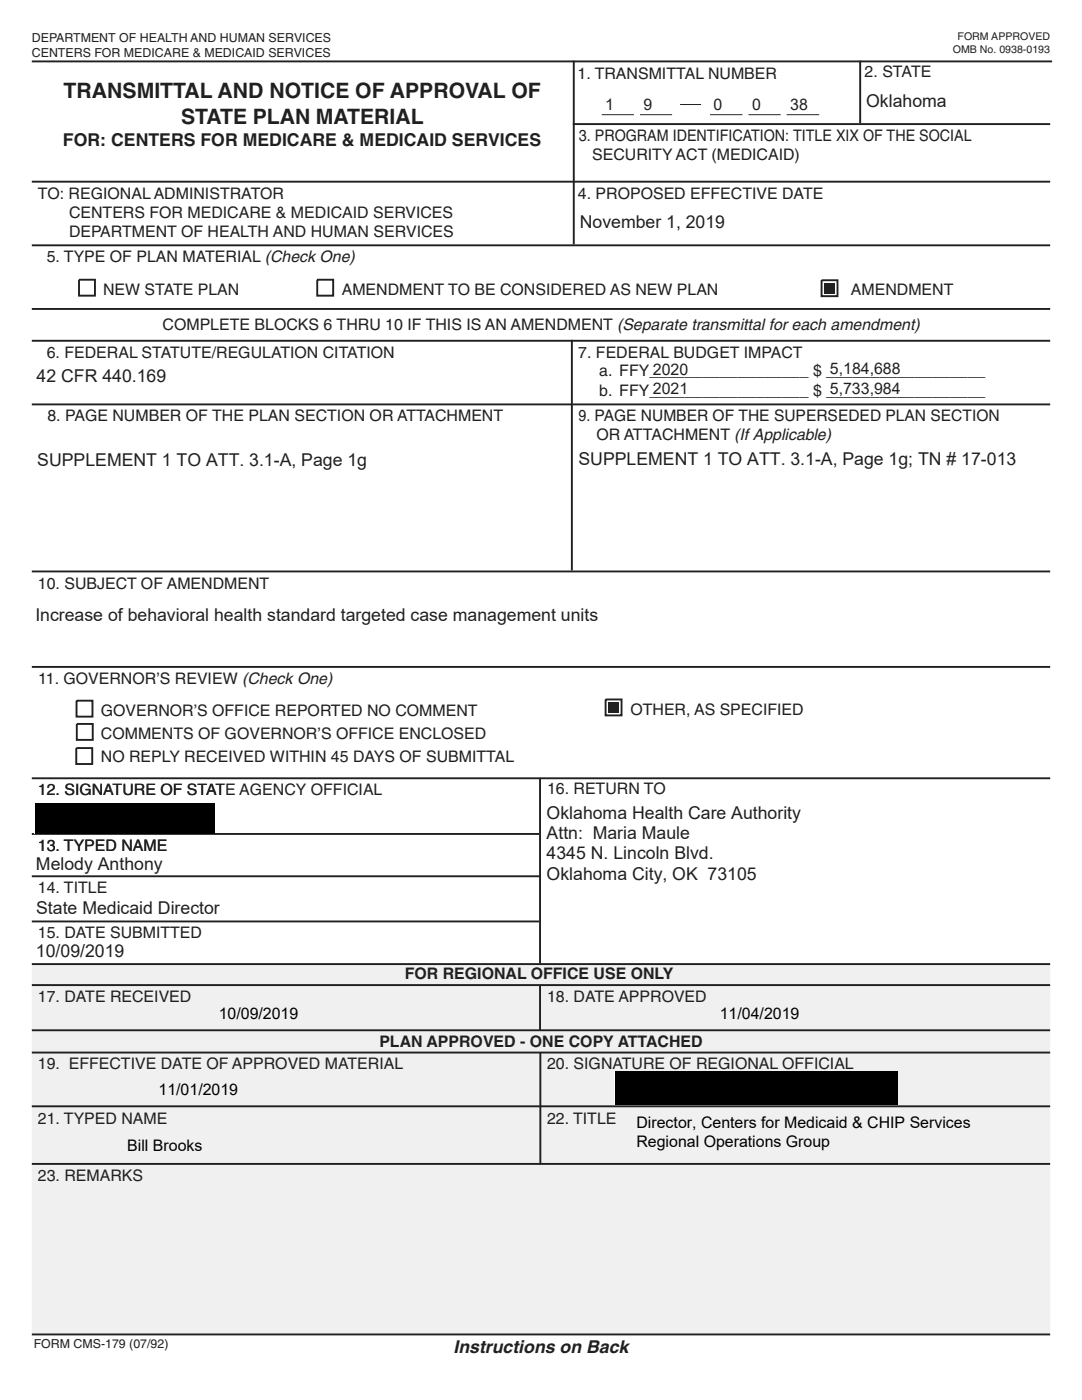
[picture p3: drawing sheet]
<svg xmlns="http://www.w3.org/2000/svg" width="216mm" height="279mm" viewBox="0 0 216 279" stroke-linecap="round" stroke-linejoin="round" font-family="sans-serif">
<defs><g id="words">
<g font-size="4.2" fill="#231f20">
<text x="12.7" y="19.6">TRANSMITTAL AND NOTICE OF APPROVAL OF</text>
<text x="36.1" y="24.7">STATE PLAN MATERIAL</text>
</g>
<text font-size="3.6" fill="#231f20" x="90.5" y="270">Instructions on Back</text>
<g font-size="3.5" fill="#231f20">
<text x="172.8" y="21.4">Oklahoma</text>
<text x="12.6" y="29.2">FOR: CENTERS FOR MEDICARE &amp; MEDICAID SERVICES</text>
<text x="115.7" y="45.6">November 1, 2019</text>
<text x="7.3" y="76.2">42 CFR 440.169</text>
<text x="7.4" y="93">SUPPLEMENT 1 TO ATT. 3.1-A, Page 1g</text>
<text x="115.4" y="92.9">SUPPLEMENT 1 TO ATT. 3.1-A, Page 1g; TN # 17-013</text>
<text x="7.1" y="123.9">Increase of behavioral health standard targeted case management units</text>
<text x="109.1" y="163.4">Oklahoma Health Care Authority</text>
<text x="109.1" y="167.4">Attn: Maria Maule</text>
<text x="7.2" y="173.5">Melody Anthony</text>
<text x="109.1" y="171.5">4345 N. Lincoln Blvd.</text>
<text x="109.1" y="175.6">Oklahoma City, OK 73105</text>
<text x="7.2" y="182.3">State Medicaid Director</text>
<text x="7.2" y="191">10/09/2019</text>
</g>
<g font-size="3.2" fill="#231f20">
<text x="115.3" y="15.7">1. TRANSMITTAL NUMBER</text>
<text x="172.5" y="15.4">2. STATE</text>
<text x="120.8" y="22">1</text>
<text x="128.4" y="22">9</text>
<text x="142.4" y="22">0</text>
<text x="150.1" y="22">0</text>
<text x="157.7" y="22">38</text>
<text x="115.5" y="28.1">3. PROGRAM IDENTIFICATION: TITLE XIX OF THE SOCIAL</text>
<text x="118.2" y="31.9">SECURITY ACT (MEDICAID)</text>
<text x="7.6" y="39.6">TO: REGIONAL ADMINISTRATOR</text>
<text x="115.3" y="39.7">4. PROPOSED EFFECTIVE DATE</text>
<text x="13.8" y="43.4">CENTERS FOR MEDICARE &amp; MEDICAID SERVICES</text>
<text x="13.8" y="47.2">DEPARTMENT OF HEALTH AND HUMAN SERVICES</text>
<text x="9.3" y="52.3">5. TYPE OF PLAN MATERIAL (Check One)</text>
<text x="20.6" y="58.8">NEW STATE PLAN</text>
<text x="68.2" y="58.8">AMENDMENT TO BE CONSIDERED AS NEW PLAN</text>
<text x="169.8" y="58.8">AMENDMENT</text>
<text x="32.4" y="65.8">COMPLETE BLOCKS 6 THRU 10 IF THIS IS AN AMENDMENT (Separate transmittal for each amendment)</text>
<text x="9.3" y="71.4">6. FEDERAL STATUTE/REGULATION CITATION</text>
<text x="115.4" y="71.4">7. FEDERAL BUDGET IMPACT</text>
<text x="119.6" y="75.1">a. FFY__________________ $ __________________</text>
<text x="130.3" y="74.8">2020</text>
<text x="165.6" y="74.5">5,184,688</text>
<text x="119.6" y="79.1">b. FFY__________________ $ __________________</text>
<text x="130.3" y="78.6">2021</text>
<text x="165.6" y="78.6">5,733,984</text>
<text x="9.5" y="84.1">8. PAGE NUMBER OF THE PLAN SECTION OR ATTACHMENT</text>
<text x="115.4" y="84.1">9. PAGE NUMBER OF THE SUPERSEDED PLAN SECTION</text>
<text x="119" y="87.9">OR ATTACHMENT (If Applicable)</text>
<text x="7.6" y="117.5">10. SUBJECT OF AMENDMENT</text>
<text x="7.6" y="136.5">11. GOVERNOR’S REVIEW (Check One)</text>
<text x="20.1" y="142.9">GOVERNOR’S OFFICE REPORTED NO COMMENT</text>
<text x="125.8" y="142.6">OTHER, AS SPECIFIED</text>
<text x="20.1" y="147.5">COMMENTS OF GOVERNOR’S OFFICE ENCLOSED</text>
<text x="20.1" y="152.1">NO REPLY RECEIVED WITHIN 45 DAYS OF SUBMITTAL</text>
<text x="7.6" y="158.7">12. SIGNATURE OF STATE AGENCY OFFICIAL</text>
<text x="7.6" y="158.7">12. SIGNATURE OF STAT</text>
<text x="109.2" y="158.4">16. RETURN TO</text>
<text x="7.6" y="169.8">13. TYPED NAME</text>
<text x="7.6" y="178.3">14. TITLE</text>
<text x="7.6" y="187.3">15. DATE SUBMITTED</text>
<text x="80.8" y="195.5">FOR REGIONAL OFFICE USE ONLY</text>
<text x="7.6" y="200">17. DATE RECEIVED</text>
<text x="109.2" y="200">18. DATE APPROVED</text>
<text x="75.7" y="208.9">PLAN APPROVED - ONE COPY ATTACHED</text>
<text x="7.6" y="213.4">19. EFFECTIVE DATE OF APPROVED MATERIAL</text>
<text x="109.2" y="213.4">20. SIGNATURE OF REGIONAL OFFICIAL</text>
<text x="7.6" y="224.2">21. TYPED NAME</text>
<text x="109.2" y="224.2">22. TITLE</text>
<text x="7.6" y="235.6">23. REMARKS</text>
</g>
<g font-size="3.2">
<text x="43.6" y="203.4">10/09/2019</text>
<text x="143.6" y="203.4">11/04/2019</text>
<text x="31.6" y="218.4">11/01/2019</text>
<text x="127" y="225.1">Director, Centers for Medicaid &amp; CHIP Services</text>
<text x="25.4" y="229.8">Bill Brooks</text>
<text x="127" y="228.9">Regional Operations Group</text>
</g>
<g font-size="2.5" fill="#231f20">
<text x="6.3" y="8.3">DEPARTMENT OF HEALTH AND HUMAN SERVICES</text>
<text x="6.3" y="11.3">CENTERS FOR MEDICARE &amp; MEDICAID SERVICES</text>
<text x="6.7" y="269">FORM CMS-179 (07/92)</text>
</g>
<g font-size="2.1" fill="#231f20">
<text x="190.1" y="10.6">OMB No. 0938-0193</text>
<text x="191.1" y="8.1">FORM APPROVED</text>
</g>
</g></defs>
<g fill="none" stroke="#231f20" stroke-width=".38">
<path d="M6.3 12.3h203.6M114.5 12.1v36.7M171.6 12.1v12.5M6.3 36.3h203.3M114.3 24.8h95.3M6.3 49h203.3M15.8 55.8h3.1v3.2h-3.1zM63.3 55.8h3.2v3.2h-3.2zM163.9 55.9h3.2v3.2h-3.2zM6.3 61.7h203.3M6.3 68h203.3M114.1 67.8v46.1"/>
<path d="M6.3 80.7h203.3M6.3 114h203.3M6.3 133.1h203.3M15.3 139.8h3.2v3.2h-3.2zM120.8 139.6h3.2v3.2h-3.2zM15.2 149.3h3.2v3.2h-3.2zM15.3 144.5h3.2v3.2h-3.2z"/>
</g>
<path d="M120.1 22.9h6.4M127.7 22.9h6.4M135.7 20.9h4.2M141.7 22.9h6.4M149.4 22.9h6.4M157 22.9h6.4" fill="none" stroke="#231f20" stroke-width=".2"/>
<path d="M6.3 192.3v74h203.3v-74zM122.5 214h56.4v6.6h-56.4z" fill="#f0f0f1"/>
<path d="M6.3 155.3h203.3M6.3 174.9h101.5M6.3 196.6h203.3M6.3 192.4h203.3M6.3 183.9h101.3M107.8 196.6v8.9M6.3 210.1h203.3M6.3 205.6h203.3M107.8 210v22.4M6.3 232.3h203.3M6.3 220.8h203.3M6.3 266.3h203.3" fill="none" stroke="#231f20" stroke-width=".38"/>
<path d="M6.4 166.2h.4v.3h35.9v-.3h64.9v.4h-101.2z" fill="#231f20"/>
<path d="M107.8 155.3v37" fill="none" stroke="#231f20" stroke-width=".38"/>
<g fill="#231f20">
<path d="M164.5 56.5h2.1v2.1h-2.1z"/>
<path d="M121.4 140.1h2.1v2.2h-2.1z"/>
</g>
<path d="M7 160.2h35.8v6.1h-35.8zM122.7 213.8h56.4v6.6h-56.4z" fill="#000"/>
<use href="#words"/>
</svg>
